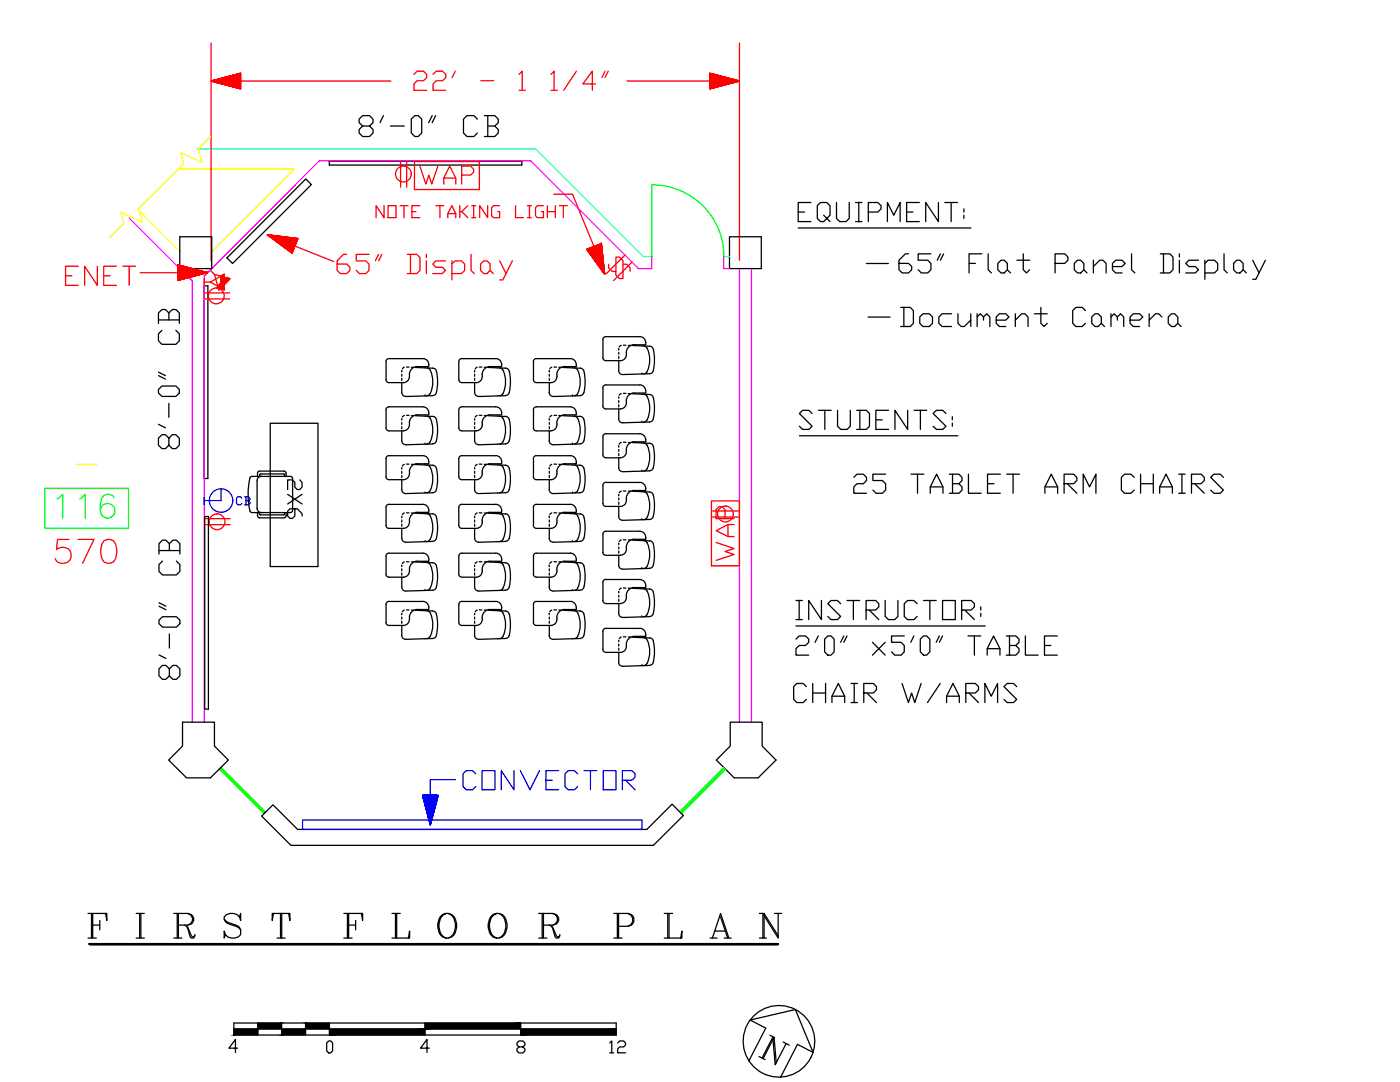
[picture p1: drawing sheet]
<svg xmlns="http://www.w3.org/2000/svg" width="279mm" height="216mm" viewBox="0 0 279 216" stroke-linecap="round" stroke-linejoin="round" font-family="sans-serif">
<defs><g id="words">
<text font-size="10.1" x="150.6" y="213.8">N</text>
<text font-size="9.3" fill="#f00" x="66.3" y="57.2">65&quot; Display</text>
<g font-size="8.8">
<text x="178.5" y="56.8">65&quot; Flat Panel Display</text>
<text x="16.6" y="188.4">F I R S T F L O O R P L A N</text>
</g>
<text font-size="8.8" fill="#0f0" x="10.6" y="104.8">116</text>
<text font-size="8.4" fill="#f00" x="10.2" y="113.6">570</text>
<g font-size="7.9">
<text x="70.9" y="28.6">8'-0&quot; CB</text>
<text x="37" y="90.7" transform="rotate(-90 37 90.7)">8'-0&quot; CB</text>
<text x="37" y="136.9" transform="rotate(-90 37 136.9)">8'-0&quot; CB</text>
</g>
<g font-size="7.5" fill="#f00">
<text x="81.8" y="19.4">22' - 1 1/4&quot;</text>
<text x="82.9" y="38.1">WAP</text>
<text x="12.3" y="58.2">ENET</text>
</g>
<g font-size="7.5">
<text x="158.4" y="45.5">EQUIPMENT:</text>
<text x="178.9" y="66.3">Document Camera</text>
<text x="158" y="124.9">INSTRUCTOR:</text>
<text x="158" y="131.9">2'0&quot; x5'0&quot; TABLE</text>
<text x="157.3" y="141.5">CHAIR W/ARMS</text>
</g>
<text font-size="7.5" fill="#00f" x="91.4" y="158.8">CONVECTOR</text>
<g font-size="7.1">
<text x="158.8" y="86.8">STUDENTS:</text>
<text x="169.3" y="99.5">25 TABLET ARM CHAIRS</text>
</g>
<text font-size="7.1" fill="#f00" x="147.8" y="112.9" transform="rotate(-90 147.8 112.9)">WAP</text>
<text font-size="6.2" fill="#f00" x="120.7" y="55.4">S</text>
<text font-size="6.2" x="61.4" y="104.8" transform="rotate(-90 61.4 104.8)">2X6</text>
<text font-size="5.7" fill="#f00" x="74.1" y="44.8">NOTE TAKING LIGHT</text>
<text font-size="5.7" x="120.7" y="211.3">12</text>
<text font-size="4.9" x="46.2" y="102">CB</text>
<text font-size="2.6" fill="#ff0" x="14.5" y="93.8">-</text>
</g></defs>
<!-- layer: ELECT -->
<g fill="none" stroke="#f00" stroke-width=".25">
<path d="M79.9 32.2v5.2M82.7 32.2h13v5.6h-13zM114.3 38.8l6.5 15.8M40.6 58.4h5.2M40.6 59.6h5.2M40.7 55.5v1.5M40.7 56.3h1.3M41.9 53.9l.9 .9M42.5 53.3l-1.1 1.1h-13.4M43.5 57.1v.1M43.5 57.1v.2M43.6 57v.5"/>
<path d="M43.6 57v.7M43.7 56.9v.9M43.8 56.8v1M43.8 56.8v.9M43.9 56.7l-.1 1M43.9 56.7v.9M44 56.6l-.1 1M44 56.6v.9M44.1 56.5l-.1 1M44.1 56.5v.9M44.1 55.1l.7-.4v3.2l-2.8-1.6 2.1-1.2 .1 2.5M44.1 56l.7 .7"/>
<path d="M44.1 56l.7 .6M44.1 56.2l.7 .6M44.1 56.2l.7 .7-.7-.6M44.1 56.3l.7 .7M44.1 56.4l.7 .6-.7-.6M44.1 56.5l.7 .7-.7-.7M44.1 56.6l.7 .7M44.1 56.7l.7 .7-.7-.6M44.1 56.8l.7 .7M44.1 56.9l.7 .7M44.1 57l.7 .7-.7-.7M44.1 57.1l.7 .6"/>
<path d="M44.1 57.2l.7 .7M44.1 57.4l.2 .2M44.1 55.9l.7 .7M44.1 55.7l.7 .7M44.1 55.5l.7 .7M44.1 55.5l.7 .6M44.1 55.4l.7 .7M44.1 55.3l.7 .6M44.1 55.2l.7 .7-.7-.7M44.2 56.4l-.1 1 .4 .3M44.2 56.4v.9M44.2 55l.6 .6"/>
<path d="M44.2 55l.6 .5M44.3 56.3l-.1 1M44.3 55l.5 .5M44.3 55l.5 .4M44.3 56.3v.9M44.3 54.9l.5 .5M44.4 56.2l-.1 1M44.4 54.9l.4 .3M44.4 56.2v.9M44.5 56.1v1M44.5 54.9l.3 .3M44.5 54.9l.3 .2"/>
<path d="M44.5 56.1v.9M44.6 56l-.1 1M44.6 56v.9M44.6 57.8l-.5-.5 .6 .5M44.6 54.8l.2 .1M44.7 55.9l-.1 1M44.7 54.8l.1 .1M44.7 54.8h.1M44.7 55.9v.9M44.7 54.7l.1 .1M44.7 54.7h.1M44.8 55.8l-.1 1-.6-.7"/>
<path d="M44.8 57.2l-.7-.6 .7 .6M44.8 57.5l-.7-.6 .7 .7M44.8 57.8l-.7-.7 .7 .7M44.8 56.5l-.7-.7 .7 .7M44.8 56.2l-.7-.6 .7 .7M44.8 56l-.7-.6 .7 .6M44.8 55.6l-.7-.5 .7 .7M44.8 55l-.3-.2 .3 .3M44.8 55.8v.9M44.9 55.8l-.1 .9M44.9 55.7v.9M45 55.6l-.1 1"/>
<path d="M45 55.6v.9M45.1 55.5l-.1 1M45.1 55.5v.9M45.2 55.4v.9M45.3 55.4l-.1 .9M45.3 55.5v.7M45.4 55.5l-.1 .7M45.4 55.5v.6M45.5 55.5v.5M45.6 55.5l-.1 .5M45.6 55.5v.4M45.7 55.5l-.1 .4"/>
<path d="M45.7 55.6v.2M45.8 55.6v.1M45.8 55.6h.1M45.9 55.6l-.7-.2v.9M45.9 55.6l-2.2 2.2-.9-3 2.4 .6-1.7 1.7M53.3 46.9l13.3 5.3M142 99.9h5.6v13h-5.6zM40.8 103.5h5.2M40.8 104.7h5.2"/>
<circle cx="80.5" cy="34.7" r="1.58"/>
<circle cx="43.2" cy="59" r="1.58"/>
<circle cx="43.3" cy="104.1" r="1.58"/>
</g>
<!-- layer: HEATING -->
<g fill="none" stroke="#00f" stroke-width=".25">
<path d="M84.3 158.7l2.5 2.5-2.5-2.4M84.3 158.7h3.1l-1.5 5.9zM84.3 158.7l2.5 2.5M84.3 158.8l2.5 2.4M84.4 158.9l2.4 2.4M84.4 159l2.3 2.4-2.3-2.4M84.4 159.1l2.3 2.3-2.3-2.3M84.4 158.7l2.4 2.4M84.4 159.1l2.3 2.4M84.5 159.2l2.2 2.3-2.2-2.2M84.5 159.2l2.2 2.2-2.2-2.2M84.5 159.3l2.2 2.2-2.2-2.2"/>
<path d="M84.5 159.3l2.2 2.2M84.5 159.5l2.2 2.1-2.2-2.1M84.6 159.6l2.1 2.1-2.1-2 2 2.2M84.6 159.6l2.1 2.1-2.1-2.1M84.6 159.7l2 2.1-2-2.1M84.6 158.7l2.2 2.3-2.2-2.3M84.6 159.9l2 1.9-2-1.9M84.6 159.9l2 2M84.7 160l1.9 1.9-1.9-1.9M84.7 158.7l2.2 2.2M84.7 158.7l2.2 2.1M84.8 158.7l2.1 2.1"/>
<path d="M84.9 158.7l2 2M85 158.7l1.9 1.9M85.1 158.7l1.9 1.8-1.8-1.8M85.2 158.7l1.8 1.7M85.3 158.7l1.7 1.7-1.6-1.7M85.4 158.7l1.6 1.6-1.5-1.6M85.5 158.7l1.5 1.6-1.5-1.6M85.5 158.7l1.5 1.5M85.6 158.7l1.5 1.5M85.6 158.7l1.5 1.4-1.4-1.4M85.7 158.7l1.4 1.3M85.8 158.7l1.3 1.3"/>
<path d="M85.9 158.7l1.2 1.2-1.2-1.2M85.9 158.7l1.2 1.2M86 158.7l1.1 1.2-1.1-1.2 1.1 1.1-1.1-1.1 1.2 1.1-1.1-1.1M86.2 158.7l1 1M86.2 158.7l1 .9M86.2 158.7l1 1-.9-1M86.4 158.7l.8 .9M86.6 158.7l.6 .7-.8-.7 .8 .8M86.6 158.7l.7 .7-.7-.7M86.6 158.7l.7 .6M86.7 158.7l.6 .6M86.7 158.7l.6 .6-.6-.6"/>
<path d="M86.7 158.7l.6 .6-.5-.6M86.8 158.7l.5 .5-.4-.5M87 158.7l.3 .4-.3-.4M87.1 158.7l.3 .3-.3-.3M87.2 159.7l-1-1 1 1M87.2 158.7l.2 .2-.2-.2M87.2 159.5l-.8-.8 .8 .9M87.2 158.7l.2 .2M87.3 159.2l-.5-.5 .5 .5M87.3 159.1l-.4-.4 .4 .5M87.4 159l-.4-.3 .3 .4M87.4 158.7h.1"/>
<path d="M87.4 158.8l-.1-.1 .1 .2M87.4 158.7v.1M90.9 155.6h-5v9M60.4 163.6h67.7v1.9h-67.7zM84.7 160.1l1.9 1.9-1.9-1.8M84.7 160.3l1.9 1.8-1.9-1.8M84.7 160.2l1.9 1.8M84.8 160.4l1.7 1.7M84.8 160.4l1.7 1.8-1.7-1.8M84.8 160.5l1.7 1.7zM84.8 160.5l1.7 1.7-1.7-1.6M84.9 160.7l1.6 1.6-1.6-1.6"/>
<path d="M84.9 160.8l1.6 1.5M84.9 160.8l1.5 1.7M84.9 160.8l1.6 1.6M84.9 160.9l1.5 1.6M85 161.1l1.4 1.5-1.4-1.5M85 161.2l1.4 1.4zM85 161.2l1.4 1.5M85 161.3l1.4 1.4-1.4-1.4M85 161.4l1.4 1.3-1.4-1.3M85 161.4l1.4 1.4M85 161.4l1.4 1.4-1.4-1.3M85.1 161.6l1.2 1.3-1.2-1.3"/>
<path d="M85.1 161.6l1.2 1.3M85.1 161.7l1.2 1.3M85.1 161.7l1.2 1.2-1.2-1.1M85.2 161.8l1.1 1.2-1.1-1.2M85.2 161.9l1.1 1.1-1.1-1.1M85.2 161.9l1.1 1.1-1.1-1M85.2 162l1.1 1.1-1.1-1.1M85.2 162.1l1.1 1.1-1.1-1M85.2 162.2l1.1 1M85.3 162.2l.9 1M85.3 162.3l.9 1-.9-1M85.3 162.4l.9 .9-.9-.9"/>
<path d="M85.3 162.4l.9 .9-.9-.8M85.3 162.5l.9 .9-.9-.9M85.3 162.5l.9 .9M85.4 162.7l.8 .8-.8-.8M85.4 162.8l.8 .7M85.4 162.8l.7 .8-.7-.7M85.4 162.8l.7 .8M85.4 162.9l.7 .7-.7-.7M85.4 162.9l.7 .7M85.4 163l.7 .6M85.5 163l.6 .7-.6-.6M85.5 163l.6 .7"/>
<path d="M85.5 163.1l.6 .7zM85.5 163.2l.6 .6-.6-.6M85.6 163.3l.5 .5M85.6 163.4l.5 .5-.5-.5M85.6 163.4l.5 .5M85.6 163.4l.5 .5-.5-.4M85.6 163.6l.4 .4M85.6 163.6l.4 .4-.4-.4M85.6 163.7l.4 .4M85.7 163.7l.3 .4-.3-.3M85.7 163.8l.3 .3zM85.7 163.9l.3 .3-.3-.3"/>
<path d="M85.7 164.1l.3 .2-.3-.3 .3 .3M85.7 164.1l.3 .3M85.8 164.2l.1 .2M85.8 164.3l.1 .1-.1-.1M85.8 164.4l.1 .1M85.9 164.5v.1M85.9 164.6h.1M85.9 164.4h-.1l.1 .1M86.2 163.4l-.9-.8 .9 .9M86.3 163.1l-1.1-1 1.1 1.1M86.4 162.8l-1.3-1.3 1.2 1.3M86.5 162.3l-1.7-1.7 1.7 1.7"/>
<path d="M86.6 161.9l-1.9-1.8 1.9 1.9M86.7 161.5l-2.2-2.1 2.2 2.2M86.8 161.1l-2.4-2.4 2.4 2.4M86.8 161l-2.3-2.3 2.3 2.3M86.9 160.9l-2.2-2.2 2.2 2.2M86.9 160.8l-2.1-2.1 2.1 2.1M86.9 160.7l-2-2 2 2M87 160.6l-2-1.9 2 1.9M87.1 160l-1.3-1.3 1.3 1.3"/>
</g>
<!-- layer: STAIRS -->
<path d="M39.3 29.7h67.6l21.5 21.5h1.7M144.4 51.2h1.2" fill="none" stroke="#0ff" stroke-width=".25"/>
<!-- layer: WALLS -->
<path d="M25.8 43.5l12.6 12.6v88M130.1 51.2v2.4h-2.7l-21.5-21.5h-42.2l-23 23v89M144.4 51.2v2.4h1.2M147.6 53.6v90.5M150 53.6v90.5" fill="none" stroke="#f0f" stroke-width=".25"/>
<!-- layer: LOAD-BEARING -->
<path d="M35.9 47.2h6.3v6.4h-6.3zM145.6 47.2h6.3v6.4h-6.3zM36.4 144.1h6.4v4.8l2.8 2.8-3.6 3.5h-4.8l-3.5-3.5 2.7-2.8zM145.7 144.1h6.4v4.8l2.8 2.8-3.6 3.5h-4.8l-3.5-3.5 2.7-2.8zM52.2 162.8l2.3-2.2 4.9 4.9h69.7l5-5 2.3 2.2-6 6h-72.3z" fill="none" stroke="#000" stroke-width=".25"/>
<!-- layer: CLFUR -->
<g fill="none" stroke="#000" stroke-width=".25">
<path d="M61 35.7l1.1 1.1-15.7 15.8-1.1-1.1zM65.7 32.2h38.4v.7h-38.4zM40.7 57h.8v38.5h-.8zM159.3 45.5h34.5M172.9 52.6h4.4M77.2 71.7l.4-.2h6.8a1.28 1.28 0 0 1 1.2 1.7l-2.3-.1a1.67 1.67 0 0 0-1.6 2.1 1.2 1.2 0 0 1-1.2 1.1h-2.9a.57 .57 0 0 1-.6-.5v-3.7zM80.2 74v.2M80.2 74.7v.4M80.2 75.5v.4M80.2 76.3v2M80.2 78.3l.2 .6 .6 .2M80.2 73.9v.1"/>
<path d="M80.7 73.3l-.4 .3M81.1 73.2l.5 .1M82.1 73.3h.5M82.9 73.3l3.5 .2M84.8 73.4h.1M84.8 79h.1M85.2 73.4l.5 .2 .2 .3M85.8 78.5l-.4 .4-.3 .1M85.9 73.9a5.5 5.5 0 0 1 0 4.6M86.4 73.4a.79 .79 0 0 1 .7 .7M87.1 74.1l.2 2.4-.2 1.8M87.1 78.3a.79 .79 0 0 1-.7 .6l-5.4 .2"/>
<path d="M92.2 71.5a.6 .6 0 0 0-.6 .6v3.7a.6 .6 0 0 0 .6 .5M92.2 71.6l6.7-.1a1.28 1.28 0 0 1 1.2 1.7h-2.3a1.62 1.62 0 0 0-1.6 2 1.2 1.2 0 0 1-1.2 1.1h-2.8M94.7 78.3l.3 .6 .5 .2M94.7 74v.2M94.7 74.7v.4M94.7 75.5v.4M94.7 76.3v2M94.7 73.9v.1M95.2 73.3l-.4 .3M95.7 73.2l.5 .1M96.6 73.3h.6M97.4 73.3l3.5 .2"/>
<path d="M99.3 73.4h.1M99.3 79h.1M99.7 73.4l.5 .2 .2 .3M100.4 73.9a5.3 5.3 0 0 1-.2 4.9l-.5 .2M100.9 73.4a.79 .79 0 0 1 .7 .7M101.6 74.1a8.6 8.6 0 0 1-.1 4.5l-.6 .3-5.4 .2M109.6 78.3l.2 .6 .6 .2M109.6 73.9v.1M109.6 74v.2M109.6 74.7v.4M109.6 75.5v.4M109.6 76.3v2"/>
<path d="M110.1 73.3l-.4 .3M110.6 73.2l.5 .1M111.5 73.3h.6M112.3 73.3l3.5 .2M112.7 73.1a1.6 1.6 0 0 0-1.6 1.6M112.7 73.2h2.3a1.28 1.28 0 0 0-1.2-1.6l-6.7-.1a.6 .6 0 0 0-.7 .6l.1 3.7a.57 .57 0 0 0 .6 .5h2.9a1.28 1.28 0 0 0 1.1-1.6M114.2 79h.1M114.2 73.4h.1M114.6 73.4l.5 .2 .2 .3M115.3 73.9a5.3 5.3 0 0 1-.2 4.9l-.5 .2M115.8 79l-5.4 .1M115.8 73.4a.79 .79 0 0 1 .7 .7"/>
<path d="M116.5 78.3a.79 .79 0 0 1-.7 .6M116.5 74.1l.3 2.4-.3 1.8M120.3 71.4a.6 .6 0 0 0 .6 .6M120.3 67.8v3.6M120.3 77.4v3.6M120.9 76.8a.6 .6 0 0 0-.6 .6M120.9 67.2a.6 .6 0 0 0-.6 .6M120.9 76.8h6.8M120.9 67.2h6.8M123.5 79.2v.3M123.5 69.6v.3M123.5 70.3v.4"/>
<path d="M123.5 71.1v.5M123.5 79.9v.4M124 78.5l-.4 .4M124 68.9l-.4 .3M124.4 78.5h.5M124.4 68.9h.5M125 70.8a1.2 1.2 0 0 1-1.2 1.2h-2.9M125 70.4v.4M125.4 78.5l.5 .1M125.4 68.9h.5M126.2 78.6l3.4 .1a.78 .78 0 0 1 .8 .6 7.7 7.7 0 0 1-.3 4.7l-.5 .2-5.5 .1-.4-.2-.2-.3v-2.2M126.2 68.9l3.4 .2a.78 .78 0 0 1 .8 .6 7.7 7.7 0 0 1-.3 4.7l-.5 .2-5.5 .1-.4-.2-.2-.3v-2.2"/>
<path d="M126.6 78.4a1.6 1.6 0 0 0-1.6 1.6M126.6 68.8a1.6 1.6 0 0 0-1.6 1.6M127.7 76.8a1.32 1.32 0 0 1 1.2 1.6h-2.3M127.7 67.2a1.32 1.32 0 0 1 1.2 1.6h-2.3M128.1 74.6h.1M128.1 78.7h.1M128.1 69h.1M128.5 78.7h.2a4 4 0 0 1 .9 3.8 1.94 1.94 0 0 1-.9 1.7h-.2M128.5 69l.2 .1a4 4 0 0 1 .9 3.7 2.06 2.06 0 0 1-.9 1.7l-.2 .1M173.2 63.3h4.4M50.3 95.1l-.3 .1a13.9 13.9 0 0 0-.1 6.7M50.3 95.1h7.7"/>
<path d="M52 94.6l-.2 .2v.3M52 94.6h4.6M52.1 95.1a.79 .79 0 0 0-.8 .8v5.6M53.9 84.5h9.6v28.6h-9.6zM56.7 94h-4.9l-.4 .2v.9M77.2 81.4l.4-.2h6.8a1.28 1.28 0 0 1 1.2 1.6h-2.3a1.67 1.67 0 0 0-1.6 2 1.23 1.23 0 0 1-1.2 1.2h-2.9a.57 .57 0 0 1-.6-.6v-3.6zM77.6 90.9a.6 .6 0 0 0-.6 .6v3.6M77.6 90.9h6.8M80.2 86v2.1l.4 .5 .4 .1M80.2 95.7v2.2l.4 .5 .4 .1M80.2 83.7v.1M80.2 84.3v.4"/>
<path d="M80.2 85.1v.5M80.2 94v.4M80.2 94.9v.4M80.2 83.6h.1M80.2 93.3v.3M80.7 82.9l-.4 .3M80.7 92.7l-.4 .3M81.1 82.9h.5M81.1 92.6h.5M81.7 94.5a1.2 1.2 0 0 1-1.2 1.2h-2.9a.6 .6 0 0 1-.6-.6M81.7 94.1v.4M82.1 82.9h.5"/>
<path d="M82.1 92.6l.5 .1M82.9 92.7l3.5 .1a.78 .78 0 0 1 .7 .6l.2 2.5-.2 1.8M82.9 83l3.5 .1M83.3 92.5a1.6 1.6 0 0 0-1.6 1.6M84.4 90.9a1.29 1.29 0 0 1 1.2 1.6h-2.3M84.8 88.6h.1M84.8 92.8h.1M84.8 98.4h.1M84.8 83h.1M85.2 83l.5 .3 .2 .2M85.2 92.8h.3a4 4 0 0 1 .8 3.8l-.4 1.3M85.8 88.1l-.4 .4-.3 .1"/>
<path d="M85.8 97.9l-.4 .4h-.3M85.9 83.5a5.5 5.5 0 0 1 0 4.6M86.4 83.1a.79 .79 0 0 1 .7 .6M87.1 83.7l.2 2.4-.2 1.9M87.1 87.9a.79 .79 0 0 1-.7 .7l-5.4 .2M87.1 97.7a.79 .79 0 0 1-.7 .6l-5.4 .2M91.6 95.1a.6 .6 0 0 0 .6 .6M92.2 90.9a.6 .6 0 0 0-.6 .6v3.6M92.2 81.2a.6 .6 0 0 0-.6 .6v3.6a.6 .6 0 0 0 .6 .6M92.2 81.2h6.7a1.28 1.28 0 0 1 1.2 1.6h-2.3a1.61 1.61 0 0 0-1.6 2 1.2 1.2 0 0 1-1.2 1.2h-2.8M92.2 90.9h6.7M94.7 86v2.1l.4 .5 .4 .1"/>
<path d="M94.7 83.7v.1M94.7 84.3v.4M94.7 85.1v.5M94.7 94v.4M94.7 94.9v.4M94.7 93.3v.3M94.7 83.6h.1M95.2 92.7l-.4 .3M95.2 82.9l-.4 .3M95.7 92.6h.5M95.7 82.9h.5M96.2 94.5a1.2 1.2 0 0 1-1.2 1.2h-2.8"/>
<path d="M96.2 94.1v.4M96.6 92.6l.6 .1M96.6 82.9h.6M97.4 92.7l3.5 .1a.83 .83 0 0 1 .7 .6 8.7 8.7 0 0 1-.1 4.5l-.6 .4-5.6 .2-.3-.2-.3-.4v-2.2M97.4 83l3.5 .1M97.8 92.5a1.6 1.6 0 0 0-1.6 1.6M98.9 90.9a1.29 1.29 0 0 1 1.2 1.6h-2.3M99.3 92.8h.1M99.3 98.4h.1M99.3 83h.1M99.3 88.6h.1M99.7 92.8h.3a4 4 0 0 1 .8 3.8 1.94 1.94 0 0 1-.8 1.7h-.3"/>
<path d="M99.7 83l.5 .3 .2 .2M100.4 83.5a5.3 5.3 0 0 1-.2 4.9l-.5 .2M100.9 83.1a.79 .79 0 0 1 .7 .6M101.6 83.7a8.6 8.6 0 0 1-.1 4.5l-.6 .4-5.4 .2M107.1 90.9a.6 .6 0 0 0-.7 .6l.1 3.6M107.1 90.9h6.7M109.6 83.6h.1M109.6 93.3v.3M109.6 86v2.1l.4 .5 .4 .1M109.6 95.7v2.2l.4 .5 .4 .1M109.6 83.7v.1M109.6 84.3v.4"/>
<path d="M109.6 85.1v.5M109.6 94v.4M109.6 94.9v.4M110.1 82.9l-.4 .3M110.1 92.7l-.4 .3M110.6 82.9h.5M110.6 92.6h.5M111.1 94.1v.4M111.1 94.5a1.2 1.2 0 0 1-1.1 1.2h-2.9a.6 .6 0 0 1-.7-.6M111.5 82.9h.6M111.5 92.6l.6 .1M112.3 92.7l3.5 .1a.79 .79 0 0 1 .7 .7"/>
<path d="M112.3 83l3.5 .1M112.7 82.8a1.6 1.6 0 0 0-1.6 1.6M112.7 92.5a1.6 1.6 0 0 0-1.6 1.6M112.7 82.8h2.3a1.31 1.31 0 0 0-1.2-1.6h-6.7a.6 .6 0 0 0-.7 .6l.1 3.6a.57 .57 0 0 0 .6 .6h2.9a1.3 1.3 0 0 0 1.1-1.6M113.8 90.9a1.32 1.32 0 0 1 1.2 1.6h-2.3M114.2 88.6h.1M114.2 98.4h.1M114.2 92.8h.1M114.2 83h.1M114.6 83l.5 .3 .2 .2M114.6 92.8h.3a4 4 0 0 1 .8 3.8 1.94 1.94 0 0 1-.8 1.7h-.3M115.3 83.5a5.3 5.3 0 0 1-.2 4.9l-.5 .2"/>
<path d="M115.8 88.6l-5.4 .2M115.8 98.3l-5.4 .2M115.8 83.1a.79 .79 0 0 1 .7 .6M116.5 87.9a.79 .79 0 0 1-.7 .7M116.5 97.7a.79 .79 0 0 1-.7 .6M116.5 83.7l.3 2.4-.3 1.9M116.5 93.4l.3 2.5-.3 1.8M120.3 81a.6 .6 0 0 0 .6 .6M120.3 90.7a.6 .6 0 0 0 .6 .6M120.3 87.1v3.6M120.3 96.9v3.6M120.9 96.2a.6 .6 0 0 0-.6 .6"/>
<path d="M120.9 86.5a.6 .6 0 0 0-.6 .6M120.9 96.3l6.8-.1a1.32 1.32 0 0 1 1.2 1.7h-2.3M120.9 86.6h6.8a1.31 1.31 0 0 1 1.2 1.6h-2.3a1.56 1.56 0 0 0-1.6 1.5M123.5 98.7v.2M123.5 88.9v.3M123.5 91.4v2.1l.4 .5 .4 .1M123.5 80.8v.4M123.5 89.7v.4M123.5 90.5v.4M123.5 99.4v.4M124 98l-.4 .3M124 88.3l-.4 .3"/>
<path d="M124.4 98h.5M124.4 88.2l.5 .1M125 80.4a1.2 1.2 0 0 1-1.2 1.2h-2.9M125 99.9a1.2 1.2 0 0 1-1.2 1.1h-2.9M125 89.7a1.27 1.27 0 0 1-1.2 1.6l-2.9 .1M125 80v.4M125 99.5v.4M125.4 98h.5M125.4 88.3h.5M126.2 98l3.4 .2a.78 .78 0 0 1 .8 .6 7.7 7.7 0 0 1-.3 4.7l-.5 .2-5.5 .1-.4-.2-.2-.4v-2.2M126.2 88.3l3.4 .2a.78 .78 0 0 1 .8 .6 7.7 7.7 0 0 1-.3 4.7l-.5 .1-5.3 .2M126.6 97.9a1.6 1.6 0 0 0-1.6 1.6"/>
<path d="M128.1 84.3h.1M128.1 94h.1M128.1 98.1h.1M128.1 88.4h.1M128.5 98.1l.2 .1a4 4 0 0 1 .9 3.7 2.06 2.06 0 0 1-.9 1.7l-.2 .1M128.5 88.4l.2 .1a3.9 3.9 0 0 1 .9 3.7 2.06 2.06 0 0 1-.9 1.7l-.2 .1M159.5 87h31.7M40.9 103.1h.7v38.4h-.7zM51.8 103.3h4.9M52 102.7h4.6M52.1 102.3h5.9M77.2 100.8l.4-.2h6.8a1.28 1.28 0 0 1 1.2 1.6h-2.3a1.67 1.67 0 0 0-1.6 2 1.2 1.2 0 0 1-1.2 1.2h-2.9a.57 .57 0 0 1-.6-.6v-3.6z"/>
<path d="M80.2 115.2v2.2l.4 .4 .4 .1M80.2 103.8v.4M80.2 104.6v.4M80.2 105.4v2M80.2 113.5v.4M80.2 114.3v.5M80.2 107.4l.2 .6 .6 .2M80.2 112.8v.3M80.2 103v.3M80.7 112.1l-.4 .3M80.7 102.4l-.4 .3M81.1 112.1h.5"/>
<path d="M81.1 102.3h.5M82.1 112.1h.5M82.1 102.4h.5M82.9 112.1l3.5 .2a.78 .78 0 0 1 .7 .6l.2 2.4-.2 1.8M82.9 102.4l3.5 .1a.79 .79 0 0 1 .7 .6M83.3 112a1.64 1.64 0 0 0-1.6 2M83.3 112h2.3a1.26 1.26 0 0 0-1.2-1.6h-6.8a.6 .6 0 0 0-.6 .6v3.6a.57 .57 0 0 0 .6 .6h2.9a1.2 1.2 0 0 0 1.2-1.2M84.8 112.2h.1M84.8 117.8h.1M84.8 102.5h.1M84.8 108.1h.1M85.2 112.2l.3 .1a4 4 0 0 1 .8 3.7l-.4 1.3"/>
<path d="M85.2 102.5l.3 .1a4 4 0 0 1 .8 3.7l-.4 1.3M85.8 117.4l-.4 .4h-.3M85.8 107.6l-.4 .4-.3 .1M87.1 103.2l.2 2.4-.2 1.8M87.1 117.2a.79 .79 0 0 1-.7 .6l-5.4 .1M87.1 107.4a.79 .79 0 0 1-.7 .6l-5.4 .2M92.2 100.6a.6 .6 0 0 0-.6 .6v3.6a.6 .6 0 0 0 .6 .6M92.2 120a.6 .6 0 0 0-.6 .6v3.6a.6 .6 0 0 0 .6 .6M92.2 110.4a.6 .6 0 0 0-.6 .6v3.6a.6 .6 0 0 0 .6 .6M92.2 100.6h6.7a1.28 1.28 0 0 1 1.2 1.6h-2.3a1.62 1.62 0 0 0-1.6 2 1.2 1.2 0 0 1-1.2 1.2h-2.8M92.2 110.4h6.7a1.29 1.29 0 0 1 1.2 1.6h-2.3M94.7 107.4l.3 .6 .5 .2"/>
<path d="M94.7 103.8v.4M94.7 104.6v.4M94.7 105.4v2M94.7 113.5v.4M94.7 114.3v.5M94.7 103v.3M94.7 112.8v.3M95.2 102.4l-.4 .3M95.2 112.1l-.4 .3M95.7 102.3h.5M95.7 112.1h.5M96.2 114a1.2 1.2 0 0 1-1.2 1.2h-2.8"/>
<path d="M96.6 102.4h.6M96.6 112.1h.6M97.4 102.4l3.5 .1a.79 .79 0 0 1 .7 .6M97.4 112.1l3.5 .2a.83 .83 0 0 1 .7 .6 8.7 8.7 0 0 1-.1 4.5l-.6 .4-5.6 .1-.3-.2-.3-.3v-2.2M97.8 112a1.64 1.64 0 0 0-1.6 2M99.3 102.5h.1M99.3 108.1h.1M99.3 112.2h.1M99.3 117.8h.1M99.7 102.5l.3 .1a4 4 0 0 1 .8 3.7 1.94 1.94 0 0 1-.8 1.7l-.3 .1M99.7 112.2l.3 .1a4 4 0 0 1 .8 3.7 2.06 2.06 0 0 1-.8 1.8h-.3M101.6 103.2a8.6 8.6 0 0 1-.1 4.4l-.6 .4-5.4 .2"/>
<path d="M109.6 107.4l.2 .6 .6 .2M109.6 112.8v.3M109.6 103v.3M109.6 115.2v2.2l.4 .4 .4 .1M109.6 103.8v.4M109.6 104.6v.4M109.6 105.4v2M109.6 113.5v.4M109.6 114.3v.5M110.1 112.1l-.4 .3M110.1 102.4l-.4 .3M110.6 112.1h.5"/>
<path d="M110.6 102.3h.5M111.1 113.6v.4M111.5 112.1h.6M111.5 102.4h.6M112.3 112.1l3.5 .2a.79 .79 0 0 1 .7 .6M112.3 102.4l3.5 .1a.79 .79 0 0 1 .7 .6M112.7 112a1.6 1.6 0 0 0-1.6 1.6M112.7 102.2a1.6 1.6 0 0 0-1.6 1.6M112.7 112h2.3a1.29 1.29 0 0 0-1.2-1.6h-6.7a.6 .6 0 0 0-.7 .6l.1 3.6a.57 .57 0 0 0 .6 .6h2.9a1.2 1.2 0 0 0 1.1-1.2M112.7 102.2h2.3a1.28 1.28 0 0 0-1.2-1.6h-6.7a.6 .6 0 0 0-.7 .6l.1 3.6a.57 .57 0 0 0 .6 .6h2.9a1.28 1.28 0 0 0 1.1-1.6M114.2 117.8h.1M114.2 108.1h.1"/>
<path d="M114.2 102.5h.1M114.2 112.2h.1M114.6 112.2l.3 .1a4 4 0 0 1 .8 3.7 2.06 2.06 0 0 1-.8 1.8h-.3M114.6 102.5l.3 .1a4 4 0 0 1 .8 3.7 1.94 1.94 0 0 1-.8 1.7l-.3 .1M115.8 117.8l-5.4 .1M115.8 108l-5.4 .2M116.5 117.2a.79 .79 0 0 1-.7 .6M116.5 107.4a.79 .79 0 0 1-.7 .6M116.5 112.9l.3 2.4-.3 1.8M116.5 103.2l.3 2.4-.3 1.8M120.3 110.2a.6 .6 0 0 0 .6 .6M120.3 119.8a.6 .6 0 0 0 .6 .6"/>
<path d="M120.3 100.4a.6 .6 0 0 0 .6 .6M120.3 106.6v3.6M120.3 116.2v3.6M120.9 106a.6 .6 0 0 0-.6 .6M120.9 115.6a.6 .6 0 0 0-.6 .6M120.9 106h6.8a1.31 1.31 0 0 1 1.2 1.6h-2.3M120.9 115.6h6.8a1.31 1.31 0 0 1 1.2 1.6h-2.3M120.9 110.8h2.9M123.5 108.4v.3M123.5 118v.3M123.5 110.8v2.2l.4 .5 .4 .1 5.3-.2a.79 .79 0 0 0 .8-.6M123.5 100.2v.4"/>
<path d="M123.5 109.1v.4M123.5 110v.4M123.5 118.8v.3M123.5 119.6v.4M124 107.7l-.4 .4M124 117.4l-.4 .3M124.4 107.7h.5M124.4 117.3h.5M125 109.2a1.27 1.27 0 0 1-1.2 1.6M125 118.8a1.27 1.27 0 0 1-1.2 1.6h-2.9M125.4 107.7l.5 .1M125.4 117.4h.5"/>
<path d="M126.2 107.8l3.4 .1a.77 .77 0 0 1 .8 .6l.2 2.5-.2 1.8M126.2 117.4l3.4 .1a.78 .78 0 0 1 .8 .6 7.7 7.7 0 0 1-.3 4.7l-.5 .2-5.3 .2M126.6 107.6a1.6 1.6 0 0 0-1.6 1.6M126.6 117.2a1.6 1.6 0 0 0-1.6 1.6M128.1 113.5h.1M128.1 103.7h.1M128.1 107.8h.1M128.1 117.5h.1M128.5 107.9h.2a3.9 3.9 0 0 1 .9 3.8 2.06 2.06 0 0 1-.9 1.7h-.2M128.5 117.5l.2 .1a3.9 3.9 0 0 1 .9 3.7 2.06 2.06 0 0 1-.9 1.7l-.2 .1M80.2 124.8v2.2l.4 .5 .4 .1M80.2 123.1v.4"/>
<path d="M80.2 124v.4M80.2 122.4v.3M80.7 121.7l-.4 .4M81.1 121.7h.5M81.7 123.2v.4M82.1 121.7l.5 .1M82.9 121.8l3.5 .1a.78 .78 0 0 1 .7 .6l.2 2.5-.2 1.8M83.3 121.6a1.6 1.6 0 0 0-1.6 1.6M83.3 121.6h2.3a1.26 1.26 0 0 0-1.2-1.6h-6.8a.6 .6 0 0 0-.6 .6v3.6a.57 .57 0 0 0 .6 .6h2.9a1.2 1.2 0 0 0 1.2-1.2M84.8 121.9h.1M84.8 127.4v.1M85.2 121.9h.3a4 4 0 0 1 .8 3.8l-.4 1.3"/>
<path d="M85.8 127l-.4 .4h-.3M87.1 126.8a.79 .79 0 0 1-.7 .6l-5.4 .2M92.2 120h6.7a1.29 1.29 0 0 1 1.2 1.6h-2.3M94.7 123.1v.4M94.7 124v.4M94.7 122.4v.3M95.2 121.7l-.4 .4M95.7 121.7h.5M96.2 123.6a1.2 1.2 0 0 1-1.2 1.2h-2.8M96.2 123.2v.4M96.6 121.7l.6 .1M97.4 121.8l3.5 .1a.83 .83 0 0 1 .7 .6 8.7 8.7 0 0 1-.1 4.5l-.6 .4-5.6 .1-.3-.2-.3-.3v-2.2"/>
<path d="M97.8 121.6a1.6 1.6 0 0 0-1.6 1.6M99.3 121.9h.1M99.4 127.4l-.1 .1M99.7 121.9h.3a4 4 0 0 1 .8 3.8 1.94 1.94 0 0 1-.8 1.7h-.3M109.6 122.4v.3M109.6 124.8v2.2l.4 .5 .4 .1M109.6 123.1v.4M109.6 124v.4M110.1 121.7l-.4 .4M110.6 121.7h.5M111.1 123.2v.4M111.5 121.7l.6 .1"/>
<path d="M112.3 121.8l3.5 .1a.79 .79 0 0 1 .7 .6M112.7 121.6a1.6 1.6 0 0 0-1.6 1.6M112.7 121.6h2.3a1.29 1.29 0 0 0-1.2-1.6h-6.7a.6 .6 0 0 0-.7 .6l.1 3.6a.57 .57 0 0 0 .6 .6h2.9a1.2 1.2 0 0 0 1.1-1.2M114.2 121.9h.1M114.2 127.4v.1M114.6 121.9h.3a4 4 0 0 1 .8 3.8 1.94 1.94 0 0 1-.8 1.7h-.3M115.8 127.4l-5.4 .2M116.5 126.8a.79 .79 0 0 1-.7 .6M116.5 122.5l.3 2.5-.3 1.8M120.3 129.6a.6 .6 0 0 0 .6 .6M120.3 126v3.6M120.9 125.4a.6 .6 0 0 0-.6 .6"/>
<path d="M120.9 125.4h6.8a1.31 1.31 0 0 1 1.2 1.6h-2.3a1.6 1.6 0 0 0-1.6 1.6M123.5 127.8v.2M123.5 120.4v2.2l.4 .5 .4 .1M123.5 128.5v.4M123.5 129.3v.5M124 127.1l-.4 .3M124.4 127.1h.5M125 128.6a1.27 1.27 0 0 1-1.2 1.6h-2.9M125.4 127.1h.5M126.2 127.1l3.4 .2a.79 .79 0 0 1 .8 .6M128.1 132.8h.1M128.1 123.1h.1"/>
<path d="M128.1 127.2h.1M128.5 127.2l.2 .1a4 4 0 0 1 .9 3.7 1.94 1.94 0 0 1-.9 1.7l-.2 .1M130.4 127.9a8.9 8.9 0 0 1-.1 4.5l-.7 .4-5.5 .1-.4-.2-.2-.3v-2.2M158.9 124.9h37.7"/>
</g>
<!-- layer: CLOCK -->
<g fill="none" stroke="#00f" stroke-width=".25">
<path d="M40.7 99.1v1.6M44.1 97.6v2.3h-3.4"/>
<circle cx="44.1" cy="99.9" r="2.34"/>
</g>
<!-- layer: OPENINGS -->
<path d="M130.1 36.9a14.3 14.3 0 0 1 14.4 14.4M130.1 36.9v14.3M43.8 153.5l8.9 8.9M43.9 153.3l9 8.9M44.1 153.1l8.9 9M144.5 153.2l-8.9 8.8M144.7 153.4l-8.9 8.8M144.8 153.5l-8.8 8.8" fill="none" stroke="#0f0" stroke-width=".25"/>
<!-- layer: DIMENSIONS -->
<g fill="none" stroke="#f00" stroke-width=".25">
<path d="M42.1 16.2l5.9-1.6v3.1zM42.1 16.2h35.9M42.1 8.6v43.5M42.2 16.2h-.1M42.2 16.2h.1M42.3 16.1h.1M42.3 16.1l-.1 .1M42.4 16.1l-.1 .1 .1-.1M42.4 16.1l-.1 .1 .2-.1M42.5 16.1l-.2 .1 .1-.1M42.5 16.1l-.1 .1 .1-.1M42.6 16l-.2 .2"/>
<path d="M42.6 16l-.2 .2 .2-.2M42.7 16l-.3 .3 .3-.3M42.8 16l-.4 .3M42.8 16l-.3 .3 .4-.3M42.9 16l-.3 .3M43 15.9l-.4 .4M43 15.9l-.4 .4 .4-.4M43 15.9l-.3 .4M43.1 15.9l-.4 .4 .4-.4M43.1 15.9l-.4 .4M43.1 15.9l-.4 .4 .5-.4M43.2 15.9l-.4 .4 .4-.4"/>
<path d="M43.3 15.9l-.5 .4 .4-.4M43.4 15.8l-.6 .6 .5-.5M43.5 15.8l-.7 .6M43.5 15.8l-.6 .6 .6-.6M43.6 15.8l-.7 .6M43.6 15.8l-.6 .6 .6-.6M43.6 15.8l-.6 .6M43.7 16.6l1.2-1.2zM43.7 15.7l-.7 .7 .7-.7M43.7 15.7l-.6 .7M43.8 15.7l-.7 .7 .7-.7M43.8 15.7l-.7 .7"/>
<path d="M43.9 15.7l-.7 .7 .7-.7M44 15.7l-.9 .7M44.1 15.7l-.9 .8M44.1 15.6l-.8 .9 1-.9-1 .9M44.2 16.7l1.5-1.5-1.5 1.5M44.2 15.6l-.9 .9 .9-.9M44.3 15.6l-.9 .9M44.3 15.6l-.8 .9M44.5 15.6l-1 .9 1-.9M44.5 15.5l-1 1.1M44.6 15.5l-1.1 1.1M44.6 15.5l-1 1.1 1-1.1"/>
<path d="M44.6 16.8l2-1.8-1.9 1.9 1.9-1.9-1.8 1.9M44.7 15.5l-1.1 1.1 1-1.1M44.7 15.5l-1.1 1.1 1.1-1.1M44.8 15.5l-1.1 1.1M45 15.4l-1.2 1.2M45 16.9l2.3-2.1-2.2 2.2 2.2-2.2-2.1 2.2M45.1 15.4l-1.2 1.2M45.3 15.3l-1.4 1.4M45.4 17l2.5-2.4-2.4 2.5M45.4 15.3l-1.4 1.4M45.6 17.1l2.4-2.5-2.4 2.5M45.6 15.3l-1.5 1.4"/>
<path d="M45.8 15.2l-1.5 1.5 1.5-1.5M45.8 17.1l2.2-2.2-2.2 2.2M45.8 17.1l2.2-2.1-2.2 2.1M45.8 15.2l-1.5 1.5 1.6-1.5M45.9 15.2l-1.6 1.5 1.5-1.5M45.9 17.2l2.1-2.1-2.1 2.1M46 15.2l-1.7 1.6 1.6-1.6M46 15.2l-1.6 1.6 1.6-1.6M46.1 17.2l1.9-1.9-1.9 1.9M46.2 15.1l-1.8 1.7 1.7-1.7M46.2 17.3l1.8-1.8-1.8 1.8M46.2 15.1l-1.7 1.7"/>
<path d="M46.2 15.1l-1.7 1.7 1.8-1.7M46.3 17.3l1.7-1.7-1.7 1.7M46.3 15.1l-1.7 1.7M46.4 17.3l1.6-1.6-1.6 1.6M46.4 15l-1.8 1.8 1.8-1.8M46.4 17.3l1.6-1.6-1.5 1.6M46.5 17.3l1.5-1.5-1.5 1.5M46.5 15l-1.8 1.8 1.9-1.8M46.6 17.3l1.4-1.4-1.4 1.4M46.6 17.4l1.4-1.4zM46.7 15l-1.9 1.9 1.9-1.9M46.7 17.4l1.3-1.3-1.3 1.3"/>
<path d="M46.7 17.4l1.3-1.3-1.2 1.3M46.8 17.4l1.2-1.2-1.2 1.2M46.8 14.9l-2 2M46.8 17.4l1.2-1.2-1.1 1.2M46.8 14.9l-1.9 2M46.9 17.4l1.1-1.1-1.1 1.1M47 14.9l-2.1 2 2-2M47 17.4l1-1-1 1M47 14.9l-2 2M47.1 17.5l.9-1-.9 1M47.1 14.9l-2.1 2 2.1-2M47.1 17.5l.9-.9-.9 .9"/>
<path d="M47.2 14.8l-2.1 2.2 2.2-2.2M47.3 17.5l.7-.7-.7 .7M47.3 17.5l.7-.6-.6 .7M47.4 14.8l-2.2 2.2 2.2-2.2M47.4 17.5l.6-.6-.6 .6M47.5 14.8l-2.3 2.2M47.5 14.8l-2.2 2.2M47.5 14.7l-2.2 2.3 2.2-2.2M47.5 17.6l.5-.5-.5 .5M47.6 17.6l.4-.4-.4 .4M47.6 14.7l-2.3 2.3 2.3-2.3M47.6 14.7l-2.3 2.3 2.4-2.3"/>
<path d="M47.7 17.6l.3-.3-.3 .4M47.7 14.7l-2.3 2.3M47.8 17.7l.2-.3-.2 .3M47.8 14.7l-2.4 2.3 2.4-2.3M47.9 17.7h.1M48 14.7l-2.4 2.4 2.4-2.4M48 14.8l-2.3 2.3M48 14.8l-2.3 2.3 2.3-2.3M48 14.9l-2.3 2.2M48 14.9l-2.2 2.2 2.2-2.2M48 15l-2.1 2.2 2.1-2.2M48 15.1l-2 2.1 2-2.1"/>
<path d="M48 15.2l-2 2M48 15.2l-2 2 2-2M48 15.3l-1.9 1.9M48 15.5l-1.8 1.8M48 15.5l-1.7 1.8 1.7-1.8M48 15.6l-1.7 1.7M48 16l-1.4 1.4M48 16l-1.3 1.4 1.3-1.3M48 16.3l-1.1 1.1 1.1-1M48 16.4l-1 1.1 1-1M48 16.6l-.9 .9 .9-.9M48 16.5l-.9 1 .9-.8"/>
<path d="M48 16.7l-.8 .8 .8-.7M48 16.8l-.7 .7 .7-.6M48 17l-.6 .6 .6-.6M48 17l-.5 .6M48 17.1l-.5 .5 .5-.5M48 17.2l-.4 .4 .4-.4M48 17.3l-.4 .3 .4-.3M48 17.4l-.3 .3 .3-.3M48 17.5l-.2 .2 .2-.2M48 17.6l-.1 .1M48 17.7h.1M48 15l-2.1 2.2"/>
<path d="M48 16.3l-1.1 1.1M48 16.4l-1.1 1M48 16.4l-1 1.1M48 16.5l-1 1M48 16.8l-.7 .7M48 17l-.5 .6 .5-.5M48 17.1l-.4 .5M48 17.2l-.4 .4M48 17.5l-.2 .2M125.1 16.2h22.5l-5.9-1.6v3.1M141.7 17.7l2.4-2.4-2.4 2.4M141.7 17.6l2.3-2.4-2.3 2.4"/>
<path d="M141.7 17.5l2.3-2.3-2.3 2.3M141.7 17.4l2.2-2.2-2.2 2.2M141.7 17.3l2.1-2.1-2.1 2.1M141.7 16.9l1.8-1.8-1.8 1.8M141.7 16.5l1.5-1.5-1.5 1.5M141.7 16.1l1.1-1.2-1.1 1.2M141.7 16l1-1.1-1 1.1M141.7 15.9l1-1-1 1M141.7 15.8l.9-.9-.9 .9M141.7 15.7l.8-.9-.8 .9M141.7 15.6l.7-.8-.7 .8M141.7 15.5l.6-.7-.6 .7"/>
<path d="M141.7 15.3l.6-.5-.6 .6M141.7 15.2l.4-.5-.4 .5M141.7 15l.3-.3-.3 .4M141.7 14.9l.2-.2-.2 .3M141.7 14.6h.1M141.8 14.6l-.1 .2 .1-.2M141.8 17.7l2.4-2.4-2.4 2.4M141.8 14.7l-.1 .2 .2-.2M141.9 14.7l-.2 .2 .2-.2M141.9 17.7l2.4-2.4-2.3 2.4M142 17.7l2.3-2.4-2.4 2.4M142 14.7l-.3 .2"/>
<path d="M142 14.7l-.3 .4 .4-.4M142.1 17.6l2.3-2.3-2.3 2.3M142.1 14.7l-.4 .5 .5-.5M142.2 14.8l-.5 .5 .5-.5M142.2 17.6l2.2-2.3-2.2 2.3M142.2 14.8l-.5 .5M142.3 14.8l-.6 .6M142.3 17.5l2.2-2.2-2.3 2.3M142.3 14.8l-.6 .6 .6-.6M142.3 17.5l2.2-2.1-2.1 2.1M142.4 14.8l-.7 .7 .7-.7M142.4 17.5l2.2-2.1-2.1 2.1"/>
<path d="M142.4 14.8l-.7 .7 .7-.7-.7 .6M142.5 14.8l-.8 .8M142.5 17.5l2.1-2.1-2.1 2.1M142.5 14.8l-.8 .8 .8-.8M142.6 14.9l-.9 .8M142.6 14.9l-.9 .9 .9-.9M142.6 17.5l2.1-2.1-2.1 2.1M142.6 14.9l-.9 .9M142.7 14.9l-1 1 1-1M142.8 17.4l2-2-2 2M142.8 14.9l-1.1 1.1M142.8 14.9l-1.1 1.1 1.1-1.1"/>
<path d="M142.8 17.4l2-1.9-1.9 1.9M142.9 14.9l-1.2 1.2M142.9 14.9l-1.2 1.3 1.2-1.3M143 14.9l-1.3 1.3 1.3-1.2M143 17.4l1.9-1.9-1.9 1.9M143 15l-1.3 1.3 1.3-1.3M143.1 15l-1.4 1.4 1.4-1.4M143.2 17.3l1.8-1.8-1.8 1.8M143.2 15l-1.5 1.6zM143.3 15l-1.6 1.6M143.3 15l-1.6 1.7 1.6-1.7M143.3 17.3l1.8-1.8-1.8 1.8"/>
<path d="M143.4 15l-1.7 1.7 1.7-1.6M143.4 17.3l1.7-1.8-1.7 1.8M143.4 15.1l-1.7 1.7 1.7-1.7M143.4 17.3l1.8-1.8-1.8 1.8M143.5 17.3l1.7-1.8-1.7 1.8M143.5 17.2l1.7-1.6-1.6 1.6M143.5 15.1l-1.8 1.9 1.8-1.9M143.6 15.1l-1.9 1.9M143.6 15.1l-1.9 2M143.6 15.1l-1.9 2 1.9-2M143.6 17.2l1.7-1.6-1.7 1.6M143.7 15.1l-2 2.1 2-2"/>
<path d="M143.7 15.2l-2 2 2-2M143.7 17.2l1.6-1.6-1.6 1.6M143.8 15.2l-2.1 2.1 2.1-2.1M143.8 17.2l1.6-1.6-1.7 1.6M143.8 15.2l-2.1 2.1M143.8 15.2l-2.1 2.2 2.3-2.2M143.8 15.2l-2.1 2.2M143.9 17.1l1.5-1.5-1.5 1.5M143.9 15.2l-2.2 2.3 2.2-2.3M143.9 17.1l1.6-1.5-1.5 1.5M144 15.2l-2.3 2.3M144 15.2l-2.3 2.4 2.3-2.4"/>
<path d="M144.1 15.3l-2.4 2.4 2.4-2.4M144.1 17.1l1.4-1.5-1.4 1.5M144.1 15.2l-2.4 2.5M144.1 17.1l1.5-1.5zM144.2 15.3l-2.5 2.4M144.3 17l1.3-1.3-1.4 1.4M144.3 15.3l-2.5 2.4M144.4 15.3l-2.4 2.3M144.4 17l1.3-1.3-1.3 1.3M144.4 15.3l-2.3 2.3M144.4 17l1.4-1.3-1.3 1.3M144.4 15.3l-2.2 2.3"/>
<path d="M144.5 15.4l-2.1 2.1M144.6 17l1.2-1.3-1.2 1.3M144.6 15.4l-2.1 2.1M144.7 16.9l1.2-1.2-1.3 1.3M144.7 15.4l-2.1 2.1M144.7 15.4l-2 2.1M144.8 16.9l1.1-1.2-1.1 1.2M144.8 15.4l-2.1 2.1M144.8 15.5l-1.9 1.9M144.9 15.5l-1.9 1.9M144.9 16.9l1.1-1.1-1.1 1.1M144.9 15.5l-1.8 1.9 1.9-1.9"/>
<path d="M145 16.8l1.1-1-1.1 1M145 15.5l-1.9 1.8M145.1 16.8l1-1-1 1M145.1 15.5l-1.9 1.8M145.1 16.8l1.1-1-1 1M145.2 15.5l-1.7 1.8M145.2 15.6l-1.6 1.6M145.3 16.8l.9-1-.9 1M145.3 15.6l-1.6 1.6M145.3 16.8l1-1-.9 1M145.4 15.6l-1.6 1.5M145.4 16.7l.9-.9-.9 .9"/>
<path d="M145.4 15.6l-1.5 1.5M145.5 15.6l-1.5 1.5 1.5-1.5M145.5 16.7l.9-.8-.9 .8M145.7 15.7l-1.4 1.3M145.7 16.7l.8-.8-.8 .8M145.7 15.7l-1.3 1.3M145.8 15.7l-1.3 1.3 1.3-1.3M145.8 16.6l.8-.7-.8 .7M145.9 15.7l-1.2 1.2M146 16.6l.6-.7-.6 .7M146 16.6l.7-.7-.6 .7M146.1 15.8l-1.1 1"/>
<path d="M146.1 16.6l.6-.7-.7 .7M146.1 16.6l.6-.7-.6 .7M146.2 16.5l.6-.5-.6 .5M146.2 15.8l-1 1M146.4 16.5l.5-.5-.5 .5M146.5 15.9l-.9 .8M146.5 16.4l.5-.4-.5 .4M146.5 15.9l-.7 .7M146.6 16.4l.4-.4-.4 .4M146.6 15.9l-.7 .7M146.7 16.4l.3-.4-.3 .4M146.7 16.4l.4-.4-.4 .4"/>
<path d="M146.7 16l-.5 .6M146.9 16l-.6 .5M146.9 16.3l.3-.2-.3 .3M146.9 16l-.5 .5M147 16l-.4 .4M147.1 16.3l.2-.2-.2 .2M147.1 16.3l.2-.2-.1 .2M147.2 16.1l-.5 .3M147.2 16.1l-.2 .2M147.2 16.3l.2-.2-.2 .2M147.3 16.2l.1-.1-.1 .2M147.3 16.1l-.2 .2"/>
<path d="M147.3 16.1l-.1 .2M147.4 16.2h.1M147.4 16.1l-.1 .2M147.5 16.2h-.2M147.5 16.2l-5.8 1.5M147.5 16.2h.1M147.6 8.6v43.3M35.5 55.8l2.4-2.3-2.4 2.4 2.4-2.4-2.4 2.4M35.5 54.9l1.6-1.6-1.6 1.6M35.5 54.5l1.3-1.3-1.3 1.3M35.5 52.9h.1l-.1 .1M35.5 52.8l5.9 1.6-5.9 1.5z"/>
<path d="M35.5 52.8v.1M35.5 55.9l2.5-2.4-2.5 2.4M35.5 52.9h.1M35.6 55.9l2.4-2.4-2.4 2.4M35.6 52.9l-.1 .1 .1-.1M35.6 52.9l-.1 .2 .2-.2M35.7 55.9l2.4-2.4-2.4 2.4M35.7 52.9l-.2 .3M35.8 52.9l-.3 .3 .3-.3M35.8 55.9l2.3-2.4-2.3 2.4M35.8 52.9l-.3 .4M35.8 52.9l-.3 .5 .4-.4"/>
<path d="M35.9 55.8l2.3-2.2-2.3 2.3M35.9 55.8l2.3-2.2-2.3 2.2M35.9 53l-.4 .4 .4-.4M35.9 53l-.4 .5M36 55.8l2.2-2.2-2.2 2.2M36 53l-.5 .5 .5-.5M36 53l-.5 .5M36 53l-.5 .6M36.1 53l-.6 .6 .6-.6M36.1 55.8l2.2-2.2-2.2 2.2M36.1 53l-.6 .7M36.2 53l-.7 .7 .7-.7"/>
<path d="M36.2 53l-.7 .7M36.2 53l-.7 .8M36.3 55.7l2.1-2.1-2.1 2.1M36.3 53l-.8 .8 .8-.8M36.3 53l-.8 .9M36.3 53.1l-.8 .8 .8-.8M36.3 53.1l-.8 .9 .9-.9M36.4 53.1l-.9 .9 .9-.9M36.4 55.7l2.1-2.1-2.1 2.1M36.4 53.1l-.9 1M36.5 55.7l2-2.1-2 2.1M36.5 53.1l-1 1 1-1"/>
<path d="M36.5 53.1l-1 1.1 1.1-1.1M36.6 53.1l-1.1 1.1 1.1-1.1M36.6 55.6l2-1.9-2 2M36.6 55.6l2-1.9-2 1.9M36.6 53.1l-1.1 1.2M36.7 53.1l-1.2 1.2 1.2-1.2M36.7 53.1l-1.2 1.3M36.7 53.2l-1.2 1.2M36.7 53.2l-1.2 1.2 1.2-1.2M36.8 53.2l-1.3 1.3M36.8 55.6l1.9-1.9-1.9 1.9M36.9 55.6l1.8-1.9-1.9 1.9"/>
<path d="M36.9 53.2l-1.4 1.4M36.9 53.2l-1.4 1.5M36.9 55.6l1.9-1.9-1.9 1.9M37 55.6l1.8-1.9-1.8 1.9M37 53.2l-1.5 1.5 1.5-1.5M37 55.5l1.8-1.8-1.8 1.8M37 53.2l-1.5 1.6M37.1 53.3l-1.6 1.5 1.6-1.5M37.1 53.3l-1.6 1.6M37.1 53.3l-1.6 1.6 1.6-1.6M37.2 55.5l1.7-1.8-1.7 1.8M37.2 53.3l-1.7 1.7"/>
<path d="M37.2 53.3l-1.7 1.8 1.7-1.8M37.3 53.3l-1.8 1.8M37.3 53.3l-1.8 1.9 1.9-1.9-1.9 2 1.9-2-1.9 2M37.3 55.5l1.7-1.7-1.7 1.7M37.4 55.4l1.7-1.6-1.7 1.6M37.4 53.4l-1.9 2 2-2M37.5 53.4l-2 2M37.5 55.4l1.6-1.6-1.7 1.6M37.6 53.4l-2.1 2.1M37.6 55.4l1.6-1.6-1.6 1.6M37.6 53.4l-2.1 2.2 2.1-2.2M37.7 53.4l-2.2 2.2 2.2-2.2"/>
<path d="M37.7 53.4l-2.2 2.3 2.2-2.3M37.7 55.4l1.5-1.6-1.5 1.6M37.7 53.4l-2.2 2.3M37.8 53.4l-2.3 2.3M37.8 53.4l-2.3 2.4M37.9 55.3l1.4-1.5-1.5 1.5M38 53.5l-2.5 2.4M38 53.5l-2.4 2.4 2.5-2.4M38 55.3l1.4-1.4-1.4 1.4M38.1 55.3l1.4-1.4-1.4 1.4M38.2 55.2l1.3-1.3-1.3 1.3M38.2 53.6l-2.3 2.2"/>
<path d="M38.2 53.6l-2.2 2.2zM38.3 53.6l-2.1 2.2M38.4 53.6l-2.2 2.2M38.4 55.2l1.2-1.3-1.2 1.3M38.4 53.6l-2.1 2.1M38.5 53.6l-2.1 2.1M38.5 55.1l1.2-1.1-1.1 1.1M38.6 55.1l1.2-1.1-1.1 1.1M38.6 53.7l-1.9 1.9M38.7 55.1l1.1-1.1-1.1 1.1M38.8 55.1l1.1-1.1-1.1 1.1M38.8 53.7l-1.9 1.9"/>
<path d="M38.9 53.7l-1.8 1.8M38.9 55l1-1-1 1M39 53.8l-1.7 1.7M39 53.8l-1.6 1.7M39.1 55l.9-1-.9 1M39.1 53.8l-1.7 1.6M39.1 53.8l-1.6 1.6M39.2 55l.9-.9-.9 .9M39.2 53.8l-1.6 1.6 1.6-1.6M39.2 54.9l.9-.8-.8 .8M39.3 53.8l-1.5 1.5M39.3 54.9l.9-.8-.9 .8"/>
<path d="M39.3 53.9l-1.4 1.4 1.5-1.4-1.4 1.4M39.4 54.9l.8-.8zM39.5 53.9l-1.4 1.3 1.4-1.3M39.5 54.9l.8-.8-.8 .8M39.6 53.9l-1.4 1.3M39.6 54.9l.7-.8-.7 .8M39.6 53.9l-1.3 1.3M39.7 54l-1.2 1.2M39.8 54l-1.2 1.1M39.8 54l-1.1 1.1M39.9 54l-1.2 1.1M39.9 54l-1.1 1.1"/>
<path d="M40 54l-1.1 1M40 54.8l.6-.6-.6 .6M40 54l-1 1M40.1 54.1l-1 .9M40.1 54.1l-.9 .9M40.2 54.7l.5-.5-.5 .5M40.2 54.1l-.9 .8M40.3 54.1l-.8 .8 .8-.8M40.4 54.1l-.8 .7M40.4 54.1l-.6 .7M40.5 54.1l-.7 .7M40.6 54.2l-.7 .6"/>
<path d="M40.6 54.2l-.5 .5M40.7 54.2l-.5 .5M40.7 54.2l-.4 .5M40.8 54.2l-.5 .5M40.8 54.5l.2-.2-.3 .3M40.8 54.2l-.4 .5M40.9 54.3l-.5 .3M40.9 54.3l-.3 .3M41 54.3l-.3 .3M41 54.5l.1-.2-.1 .2M41.1 54.3l-.3 .2M41.1 54.3l-.2 .2"/>
<path d="M41.1 54.5l.1-.1-.1 .1M41.2 54.3l-.3 .2M41.2 54.3l-.2 .2M41.3 54.4h.1M41.3 54.4h-.1M41.3 54.4h-.1h.1M41.4 54.4h.1M53.4 46.9l6 .7-1.1 2.9zM53.4 46.9h.1M53.6 46.9h-.1M53.7 46.9l-.2 .1M53.7 46.9l-.1 .1 .1-.1"/>
<path d="M53.8 46.9l-.2 .1 .2-.1M53.9 46.9l-.3 .1M53.9 46.9l-.3 .1 .3-.1M53.9 46.9l-.2 .2 .3-.2M54 46.9l-.3 .2M54 46.9l-.3 .2 .6-.1M54.2 47.4l.8-.3-.8 .3M54.3 47l-.5 .2 .5-.2M54.4 47l-.6 .2 .6-.2M54.4 47l-.5 .2M54.4 47l-.5 .2 .6-.2M54.4 47.6l1.2-.5-1.2 .5"/>
<path d="M54.5 47l-.6 .2 .6-.2M54.5 47l-.5 .3 .6-.3M54.6 47l-.6 .3M54.6 47l-.6 .3 .7-.3M54.7 47.8l1.6-.6-1.5 .7M54.7 47l-.7 .3M54.8 47l-.8 .3 .8-.3M54.8 47l-.7 .4M54.8 47.9l1.7-.7-1.6 .8M54.9 47.1l-.8 .3M55 47.1l-.9 .3 .9-.3M55.1 47.1l-.9 .3"/>
<path d="M55.1 47.1l-.9 .4M55.2 47.1l-1 .4 1-.4M55.2 47.1l-.9 .4M55.2 47.1l-1 .4M55.3 47.1l-1 .4M55.3 47.1l-1 .4 1.1-.4M55.4 47.1l-1 .5M55.5 47.1l-1.1 .5M55.6 47.1l-1.2 .5M55.7 47.1l-1.3 .5M55.7 47.1l-1.2 .6 1.2-.6M55.8 47.1l-1.3 .6"/>
<path d="M55.8 47.2l-1.3 .5 1.4-.5M55.9 47.2l-1.3 .5 1.3-.5M55.9 48.7l3-1.2-2.9 1.3M55.9 47.2l-1.3 .6 1.4-.6M56 47.2l-1.3 .6 1.4-.6M56 47.2l-1.4 .6 1.4-.6M56 48.8l3.1-1.2-3 1.3M56.1 47.2l-1.4 .6M56.2 49l3.2-1.4-3.1 1.4M56.3 49l3.1-1.3-3.1 1.3M56.4 47.2l-1.6 .7 1.6-.7M56.4 49.1l2.9-1.2-2.8 1.2"/>
<path d="M56.5 47.2l-1.7 .7M56.5 49.1l2.8-1.2-2.8 1.2M56.5 49.2l2.8-1.2-2.7 1.2M56.6 47.2l-1.7 .8 1.7-.8M56.6 47.2l-1.7 .8M56.6 47.3l-1.7 .7 1.8-.7M56.7 49.3l2.5-1-2.5 1M56.7 47.3l-1.7 .7 1.7-.7M56.8 47.3l-1.8 .7 1.9-.7M56.9 49.5l2.2-.9-2.2 .9M57 49.5l2-.8-2 .8M57 47.3l-1.9 .8"/>
<path d="M57.1 47.3l-2 .9M57.1 49.6l1.9-.8-1.9 .8M57.1 47.3l-2 .9 2-.9M57.2 49.7l1.7-.8-1.7 .8M57.2 47.3l-2 .9M57.2 47.3l-2 .9 2-.9M57.2 49.7l1.7-.7-1.7 .7M57.3 47.3l-2.1 .9 2.1-.9M57.3 49.8l1.5-.7-1.5 .7M57.4 49.8l1.4-.6-1.4 .6M57.4 47.3l-2.1 .9 2.2-.8M57.4 49.9l1.4-.6-1.3 .6"/>
<path d="M57.5 49.9l1.2-.5-1.2 .5M57.6 50l1.1-.5-1.1 .5M57.6 50l1.1-.4-1.1 .4M57.7 47.4l-2.3 .9M57.7 47.4l-2.3 1M57.7 47.4l-2.3 1 2.3-1M57.7 50.1l.9-.4-.9 .4M57.8 47.4l-2.3 1 2.3-1M57.8 50.1l.8-.3-.8 .3M57.9 50.2l.6-.3-.6 .3M57.9 50.2l.6-.2-.5 .2M57.9 50.2l.6-.2-.6 .2"/>
<path d="M58 47.4l-2.5 1M58 47.4l-2.4 1.1M58 50.3l.4-.2-.4 .2M58.1 47.4l-2.5 1.1M58.1 47.4l-2.5 1.1 2.5-1.1M58.2 47.5l-2.5 1.1M58.2 50.4h.1h-.1M58.2 50.4l.1 .1M58.3 47.5l-2.6 1.1 2.6-1.1M58.4 47.5l-2.7 1.1 2.7-1.1M58.4 50.2l-.3 .1 .3-.1-.3 .2 .3-.2-.3 .2 .3-.1M58.4 47.5l-2.6 1.1"/>
<path d="M58.5 50.1l-.4 .2M58.5 47.5l-2.7 1.1M58.5 50l-.5 .3M58.5 50l-.6 .2M58.5 49.9l-.7 .3 .7-.3M58.5 47.5l-2.7 1.2M58.5 49.9l-.6 .3M58.5 49.8l-.7 .3 .7-.3M58.6 49.7l-.8 .4 .8-.3M58.6 47.5l-2.7 1.2 2.7-1.2M58.6 49.6l-.9 .4 .9-.3M58.7 47.5l-2.8 1.2 2.8-1.2"/>
<path d="M58.7 49.5l-1.1 .5 1.1-.4M58.7 49.4l-1.1 .6 1.1-.5M58.7 49.5l-1.1 .5M58.7 49.4l-1.2 .5 1.2-.5M58.7 49.3l-1.2 .6M58.8 49.2l-1.4 .6M58.8 49.2l-1.4 .6 1.4-.6M58.8 49.1l-1.5 .7M58.9 49l-1.6 .7 1.6-.7M58.9 49.1l-1.6 .6 1.5-.6M58.9 49l-1.7 .7M58.9 47.5l-2.9 1.3"/>
<path d="M58.9 48.8l-1.7 .9M59 48.7l-1.9 .9M59 47.5l-3 1.3M59 48.7l-2 .9M59 48.6l-2 .9 2-.9M59.1 48.4l-2.3 1 2.3-.9-2.2 1M59.1 48.3l-2.3 1.1M59.1 47.6l-3 1.3M59.2 47.6l-3.1 1.3 3.1-1.3M59.2 48.3l-2.5 1M59.2 48.3l-2.5 1.1M59.2 48.1l-2.6 1.2 2.6-1.1-2.6 1.1 2.6-1"/>
<path d="M59.2 47.6l-3 1.3 3.1-1.3M59.2 48.1l-2.6 1.1M59.3 48l-2.8 1.2M59.3 47.9l-2.9 1.2M59.4 47.6l-3.2 1.3M59.4 47.8l-3 1.3 3-1.3M59.4 47.8l-3 1.3M59.4 47.6l-3.2 1.4 3.2-1.4M59.4 47.8l-3.1 1.2M59.4 47.7l-3.1 1.3M59.4 47.6l-3.2 1.4M117.1 49.7l3.2 1.5-3.2-1.5"/>
<path d="M117.1 49.7l3.6 5M117.1 49.7l2.9-1.1 .7 6.1M117.1 49.8l3.2 1.4-3.1-1.4M117.1 49.8l3.2 1.4M117.2 49.7l3.1 1.4M117.2 49.8l3.1 1.4M117.2 49.9l3.1 1.4-3-1.3M117.2 49.7l3.1 1.4-3-1.4M117.3 49.7l3 1.3M117.3 49.7l3 1.3-3-1.3M117.3 50l3 1.4M117.3 50.1l3 1.3-2.9-1.3"/>
<path d="M117.4 50.1l2.9 1.4-2.9-1.3M117.4 50.1l2.9 1.3M117.4 49.6l2.9 1.3M117.4 50.2l2.9 1.3-2.8-1.3M117.4 49.6l2.9 1.3-2.8-1.3M117.4 50.2l2.9 1.3M117.5 49.6l2.7 1.2-2.7-1.2M117.5 49.6l2.7 1.3M117.5 50.3l2.8 1.2M117.5 50.3l2.8 1.3-2.8-1.3M117.5 50.3l2.8 1.3M117.6 49.6l2.6 1.2"/>
<path d="M117.6 50.4l2.7 1.2M117.6 49.6l2.6 1.2-2.6-1.2M117.7 50.5l2.7 1.2-2.7-1.2M117.7 50.6l2.7 1.2M117.7 49.5l2.5 1.2M117.7 49.5l2.5 1.1-2.4-1.1M117.8 50.6l2.6 1.2-2.6-1.1M117.8 49.5l2.4 1.1zM117.8 50.7l2.6 1.2-2.6-1.2M117.8 50.7l2.6 1.1M117.9 50.8l2.5 1.1M117.9 49.5l2.3 1"/>
<path d="M117.9 50.8l2.5 1.1-2.5-1.1M117.9 50.9l2.5 1.1-2.5-1.1M117.9 50.9l2.5 1.1-2.4-1.1M117.9 49.4l2.3 1-2.2-1M118 50.9l2.4 1.2M118 49.4l2.2 1.1M118 49.4l2.2 1-2.2-1M118 51l2.4 1.1M118 49.4l2.2 .9M118.1 51.1l2.3 1M118.1 51.1l2.3 1.1-2.3-1.1M118.1 49.4l2.1 .9-2.1-.9"/>
<path d="M118.1 51.2l2.3 1M118.2 49.3l2 1M118.2 49.3l2 .9M118.2 51.3l2.2 1-2.2-1M118.2 49.3l2 .9-2-.9M118.2 49.3l2 .9-1.9-.9M118.2 51.3l2.2 1-2.1-.9M118.3 49.3l1.9 .8M118.3 51.4l2.1 .9M118.3 51.4l2.1 1-2.1-.9M118.3 51.4l2.1 1.1M118.4 49.3l1.8 .8-1.8-.8"/>
<path d="M118.4 49.2l1.8 .8-1.8-.8M118.4 49.3l1.8 .7M118.4 51.6l2 .9-2-.9M118.5 51.6l1.9 .9-1.9-.9M120.2 50.1l-1.9-.8 1.9 .8M120.2 50.3l-2.1-.9 2.1 .9M120.2 50.7l-2.5-1.2 2.5 1.2M120.2 50.5l-2.4-1 2.4 1M120.2 50.7l-2.6-1.1 2.6 1.1M120.3 50.9l-3-1.2 3 1.3M120.3 50.9l-2.9-1.3 2.9 1.3M120.3 51.1l-3.1-1.4 3.1 1.4"/>
<path d="M120.3 51.7l-2.7-1.2 2.8 1.3"/>
</g>
<!-- layer: CHASES -->
<path d="M35.6 33.7h23.1l-16.5 16.5M27.5 41.8l8.4 8.4" fill="none" stroke="#ff0" stroke-width=".25"/>
<!-- layer: TITLEBLOCK -->
<g fill="none" stroke="#000" stroke-width=".25">
<path d="M17.9 188.3h137.4zM17.9 188.4h137.4zM17.9 188.4h137.4M17.9 188.3h137.4M155.3 188.4h-137.4h137.4M46.7 204.1h76.3v2.4h-76.3zM46.7 205.3h76.3M47.4 209.1h-1.7l1.3-1.7v2.6M51.4 204.1v2.4M56.2 204.1v2.4M61 204.1v2.4M65.2 208.1l.4-.4h.4l.4 .4v1.6l-.4 .4h-.4l-.4-.4z"/>
<path d="M65.7 204.1v2.4M84.8 204.1v2.4M85.7 209.1h-1.8l1.3-1.7v2.6M103.6 208.9l-.4-.4v-.4l.4-.4h.8l.4 .4v.4l-.4 .4h-.8l-.4 .4v.4l.4 .4h.8l.4-.4v-.4l-.4-.4M103.9 204.1v2.4M149.7 203.5l9-2.1 3.6 8.6"/>
<circle cx="155.5" cy="207.8" r="7.1"/>
</g>
<g fill="#000" stroke="#000" stroke-width=".2">
<path d="M46.7 205.3v1.2l4.7-1.2zM46.7 206.5l4.7-1.2v1.2zM51.4 205.3v1.2z"/>
<path d="M56.2 205.3v1.2l4.8-1.2zM56.2 206.5l4.8-1.2v1.2z"/>
<path d="M51.4 205.3h4.8v-1.2zM51.4 204.1h4.8l-4.8 1.2z"/>
<path d="M61 204.1l4.7 1.2h-4.7zM61 204.1l4.7 1.2v-1.2z"/>
<path d="M65.7 205.3v1.2l19.1-1.2zM65.7 206.5l19.1-1.2v1.2z"/>
<path d="M84.8 204.1v1.2l19.1-1.2zM84.8 205.3l19.1-1.2v1.2z"/>
<path d="M103.9 205.3v1.2l19.1-1.2zM103.9 206.5l19.1-1.2v1.2z"/>
</g>
<!-- layer: NUMBERS -->
<path d="M9 97.5h16.7v7.9h-16.7z" fill="none" stroke="#0f0" stroke-width=".25"/>
<!-- layer: MATCHLINES -->
<path d="M42.1 27.2l-2.5 2.5 .7 2.7-4.2-1.9 .6 2.1-9 9.1 .7 2.7-4.2-2 .5 2.2-2.8 2.9" fill="none" stroke="#ff0" stroke-width=".25"/>
<use href="#words"/>
</svg>
